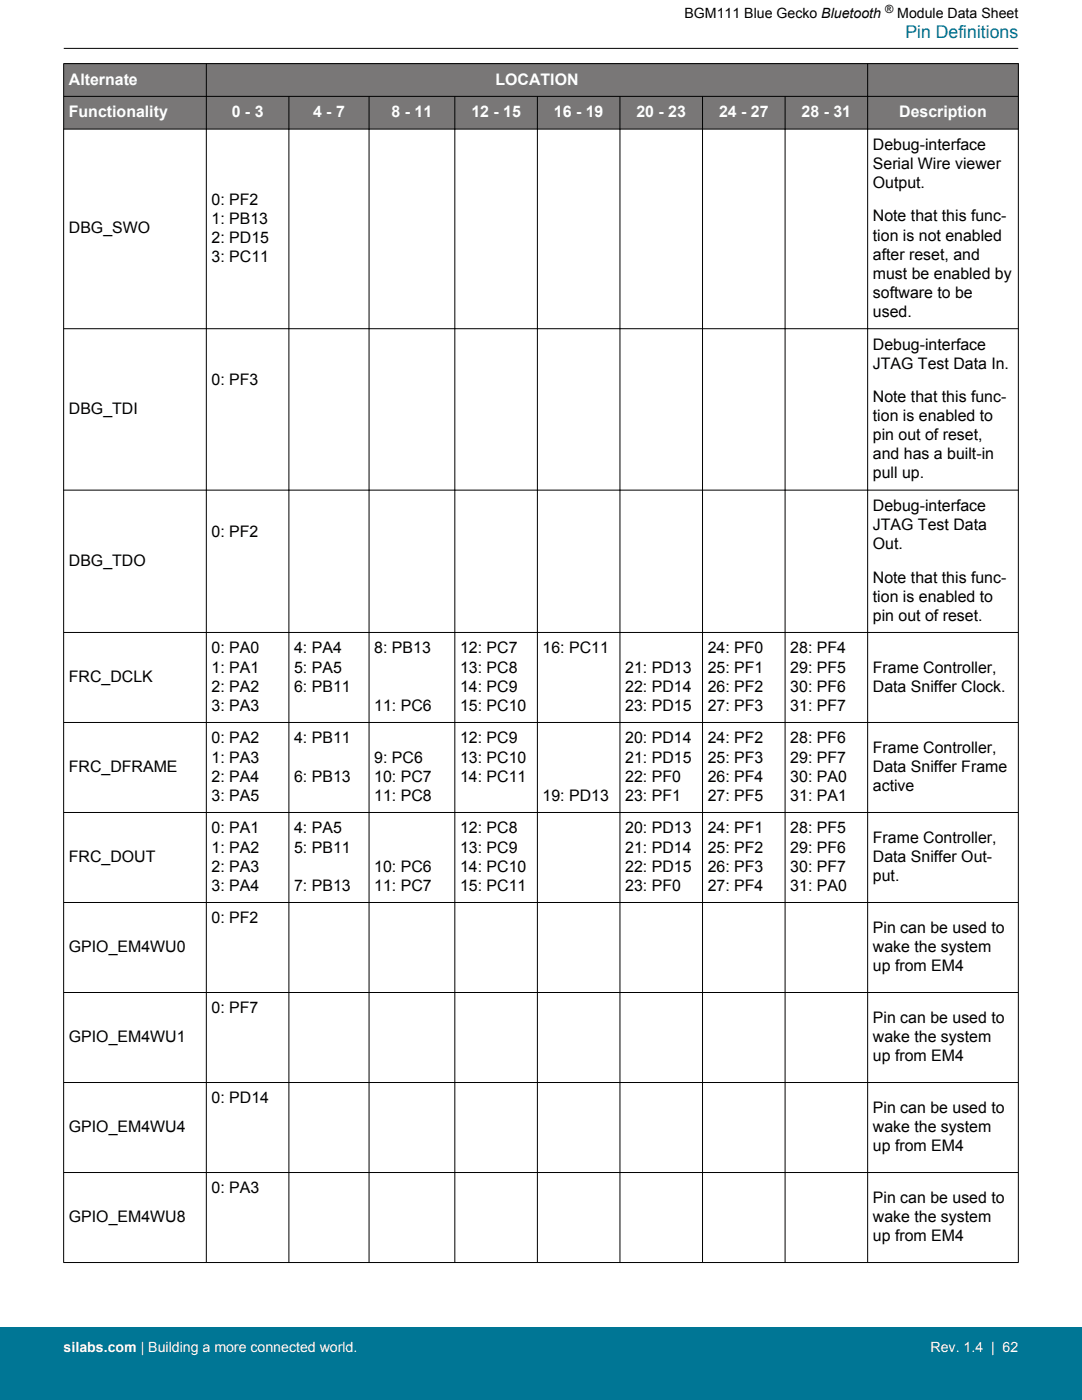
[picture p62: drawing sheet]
<svg xmlns="http://www.w3.org/2000/svg" width="216mm" height="279mm" viewBox="0 0 216 279" stroke-linecap="round" stroke-linejoin="round" font-family="sans-serif">
<defs><g id="words">
<text font-size="3.5" fill="#007695" x="180.6" y="7.5">Pin Definitions</text>
<g font-size="3.2" fill="#fff">
<text x="13.7" y="16.9">Alternate</text>
<text x="98.9" y="16.9">LOCATION</text>
<text x="13.7" y="23.4">Functionality</text>
<text x="46.2" y="23.4">0 - 3</text>
<text x="62.5" y="23.4">4 - 7</text>
<text x="78.1" y="23.4">8 - 11</text>
<text x="94.1" y="23.4">12 - 15</text>
<text x="110.5" y="23.4">16 - 19</text>
<text x="127" y="23.4">20 - 23</text>
<text x="143.5" y="23.4">24 - 27</text>
<text x="159.9" y="23.4">28 - 31</text>
<text x="179.4" y="23.4">Description</text>
</g>
<g font-size="3.2">
<text x="174.2" y="29.9">Debug-interface</text>
<text x="174.2" y="33.8">Serial Wire viewer</text>
<text x="42.2" y="40.9">0: PF2</text>
<text x="174.2" y="37.6">Output.</text>
<text x="13.7" y="46.6">DBG_SWO</text>
<text x="42.2" y="44.7">1: PB13</text>
<text x="174.2" y="44.2">Note that this func-</text>
<text x="42.2" y="48.5">2: PD15</text>
<text x="42.2" y="52.3">3: PC11</text>
<text x="174.2" y="48">tion is not enabled</text>
<text x="174.2" y="51.8">after reset, and</text>
<text x="174.2" y="55.6">must be enabled by</text>
<text x="174.2" y="59.4">software to be</text>
<text x="174.2" y="63.2">used.</text>
<text x="174.2" y="69.8">Debug-interface</text>
<text x="42.2" y="76.9">0: PF3</text>
<text x="174.2" y="73.6">JTAG Test Data In.</text>
<text x="13.7" y="82.6">DBG_TDI</text>
<text x="174.2" y="80.2">Note that this func-</text>
<text x="174.2" y="84">tion is enabled to</text>
<text x="174.2" y="87.8">pin out of reset,</text>
<text x="174.2" y="91.7">and has a built-in</text>
<text x="174.2" y="95.5">pull up.</text>
<text x="174.2" y="102">Debug-interface</text>
<text x="42.2" y="107.2">0: PF2</text>
<text x="174.2" y="105.8">JTAG Test Data</text>
<text x="13.7" y="112.9">DBG_TDO</text>
<text x="174.2" y="109.6">Out.</text>
<text x="174.2" y="116.3">Note that this func-</text>
<text x="174.2" y="120.1">tion is enabled to</text>
<text x="174.2" y="123.9">pin out of reset.</text>
<text x="42.2" y="130.4">0: PA0</text>
<text x="58.7" y="130.4">4: PA4</text>
<text x="74.7" y="130.4">8: PB13</text>
<text x="91.8" y="130.4">12: PC7</text>
<text x="108.3" y="130.4">16: PC11</text>
<text x="141.2" y="130.4">24: PF0</text>
<text x="157.7" y="130.4">28: PF4</text>
<text x="13.7" y="136.1">FRC_DCLK</text>
<text x="42.2" y="134.2">1: PA1</text>
<text x="58.7" y="134.2">5: PA5</text>
<text x="91.8" y="134.2">13: PC8</text>
<text x="124.7" y="134.2">21: PD13</text>
<text x="141.2" y="134.2">25: PF1</text>
<text x="157.7" y="134.2">29: PF5</text>
<text x="174.2" y="134.2">Frame Controller,</text>
<text x="42.2" y="138">2: PA2</text>
<text x="42.2" y="141.8">3: PA3</text>
<text x="58.7" y="138">6: PB11</text>
<text x="74.7" y="141.8">11: PC6</text>
<text x="91.8" y="138">14: PC9</text>
<text x="91.8" y="141.8">15: PC10</text>
<text x="124.7" y="138">22: PD14</text>
<text x="124.7" y="141.8">23: PD15</text>
<text x="141.2" y="138">26: PF2</text>
<text x="141.2" y="141.8">27: PF3</text>
<text x="157.7" y="138">30: PF6</text>
<text x="157.7" y="141.8">31: PF7</text>
<text x="174.2" y="138">Data Sniffer Clock.</text>
<text x="42.2" y="148.4">0: PA2</text>
<text x="58.7" y="148.4">4: PB11</text>
<text x="91.8" y="148.4">12: PC9</text>
<text x="124.7" y="148.4">20: PD14</text>
<text x="141.2" y="148.4">24: PF2</text>
<text x="157.7" y="148.4">28: PF6</text>
<text x="13.7" y="154.1">FRC_DFRAME</text>
<text x="42.2" y="152.2">1: PA3</text>
<text x="42.2" y="156">2: PA4</text>
<text x="58.7" y="156">6: PB13</text>
<text x="74.7" y="152.2">9: PC6</text>
<text x="74.7" y="156">10: PC7</text>
<text x="91.8" y="152.2">13: PC10</text>
<text x="91.8" y="156">14: PC11</text>
<text x="124.7" y="152.2">21: PD15</text>
<text x="124.7" y="156">22: PF0</text>
<text x="141.2" y="152.2">25: PF3</text>
<text x="141.2" y="156">26: PF4</text>
<text x="157.7" y="152.2">29: PF7</text>
<text x="157.7" y="156">30: PA0</text>
<text x="174.2" y="150.3">Frame Controller,</text>
<text x="174.2" y="154.1">Data Sniffer Frame</text>
<text x="42.2" y="159.8">3: PA5</text>
<text x="74.7" y="159.8">11: PC8</text>
<text x="108.3" y="159.8">19: PD13</text>
<text x="124.7" y="159.8">23: PF1</text>
<text x="141.2" y="159.8">27: PF5</text>
<text x="157.7" y="159.8">31: PA1</text>
<text x="174.2" y="157.9">active</text>
<text x="42.2" y="166.3">0: PA1</text>
<text x="58.7" y="166.3">4: PA5</text>
<text x="91.8" y="166.3">12: PC8</text>
<text x="124.7" y="166.3">20: PD13</text>
<text x="141.2" y="166.3">24: PF1</text>
<text x="157.7" y="166.3">28: PF5</text>
<text x="13.7" y="172">FRC_DOUT</text>
<text x="42.2" y="170.1">1: PA2</text>
<text x="42.2" y="174">2: PA3</text>
<text x="58.7" y="170.1">5: PB11</text>
<text x="74.7" y="174">10: PC6</text>
<text x="91.8" y="170.1">13: PC9</text>
<text x="91.8" y="174">14: PC10</text>
<text x="124.7" y="170.1">21: PD14</text>
<text x="124.7" y="174">22: PD15</text>
<text x="141.2" y="170.1">25: PF2</text>
<text x="141.2" y="174">26: PF3</text>
<text x="157.7" y="170.1">29: PF6</text>
<text x="157.7" y="174">30: PF7</text>
<text x="174.2" y="168.2">Frame Controller,</text>
<text x="174.2" y="172">Data Sniffer Out-</text>
<text x="42.2" y="177.8">3: PA4</text>
<text x="58.7" y="177.8">7: PB13</text>
<text x="74.7" y="177.8">11: PC7</text>
<text x="91.8" y="177.8">15: PC11</text>
<text x="124.7" y="177.8">23: PF0</text>
<text x="141.2" y="177.8">27: PF4</text>
<text x="157.7" y="177.8">31: PA0</text>
<text x="174.2" y="175.9">put.</text>
<text x="42.2" y="184.3">0: PF2</text>
<text x="13.7" y="190">GPIO_EM4WU0</text>
<text x="174.2" y="186.2">Pin can be used to</text>
<text x="174.2" y="190">wake the system</text>
<text x="174.2" y="193.8">up from EM4</text>
<text x="42.2" y="202.3">0: PF7</text>
<text x="13.7" y="208">GPIO_EM4WU1</text>
<text x="174.2" y="204.2">Pin can be used to</text>
<text x="174.2" y="208">wake the system</text>
<text x="174.2" y="211.8">up from EM4</text>
<text x="42.2" y="220.2">0: PD14</text>
<text x="13.7" y="225.9">GPIO_EM4WU4</text>
<text x="174.2" y="222.1">Pin can be used to</text>
<text x="174.2" y="225.9">wake the system</text>
<text x="174.2" y="229.7">up from EM4</text>
<text x="42.2" y="238.2">0: PA3</text>
<text x="13.7" y="243.9">GPIO_EM4WU8</text>
<text x="174.2" y="240.1">Pin can be used to</text>
<text x="174.2" y="243.9">wake the system</text>
<text x="174.2" y="247.7">up from EM4</text>
</g>
<g font-size="2.8">
<text x="136.6" y="3.5">BGM111 Blue Gecko Bluetooth</text>
<text x="179" y="3.5">Module Data Sheet</text>
</g>
<g font-size="2.8" fill="#fff">
<text x="12.7" y="269.9">silabs.com | Building a more connected world.</text>
<text x="185.7" y="269.9">Rev. 1.4 | 62</text>
</g>
<text font-size="2.3" x="176.6" y="2.6">®</text>
</g></defs>
<g fill="#797777">
<path d="M12.7 12.7h190.5v13.1h-190.5z" fill-rule="evenodd"/>
<path d="M12.7 12.7h190.5v6.5h-190.5z" fill-rule="evenodd"/>
<path d="M12.7 19.2h190.5v6.6h-190.5z" fill-rule="evenodd"/>
</g>
<g fill="none" stroke="#000" stroke-width=".2">
<path d="M12.7 12.7h190.5M12.7 19.2h190.5M12.7 12.7v239.3M12.7 9.7h190.5M41.2 12.7v239.3M57.6 19.2v232.8M73.6 19.2v232.8M90.8 19.2v232.8M107.2 19.2v232.8M123.7 19.2v232.8M140.2 19.2v232.8M156.7 19.2v232.8"/>
<path d="M173.1 12.7v239.3M203.2 12.7v239.3M12.7 25.8h190.5M12.7 65.6h190.5M12.7 97.8h190.5M12.7 126.2h190.5M12.7 144.2h190.5M12.7 162.1h190.5M12.7 180.1h190.5M12.7 198.1h190.5M12.7 216h190.5M12.7 234h190.5"/>
<path d="M12.7 252h190.5"/>
</g>
<path d="M0 264.9h215.9v14.5h-215.9z" fill="#007695"/>
<use href="#words"/>
</svg>
